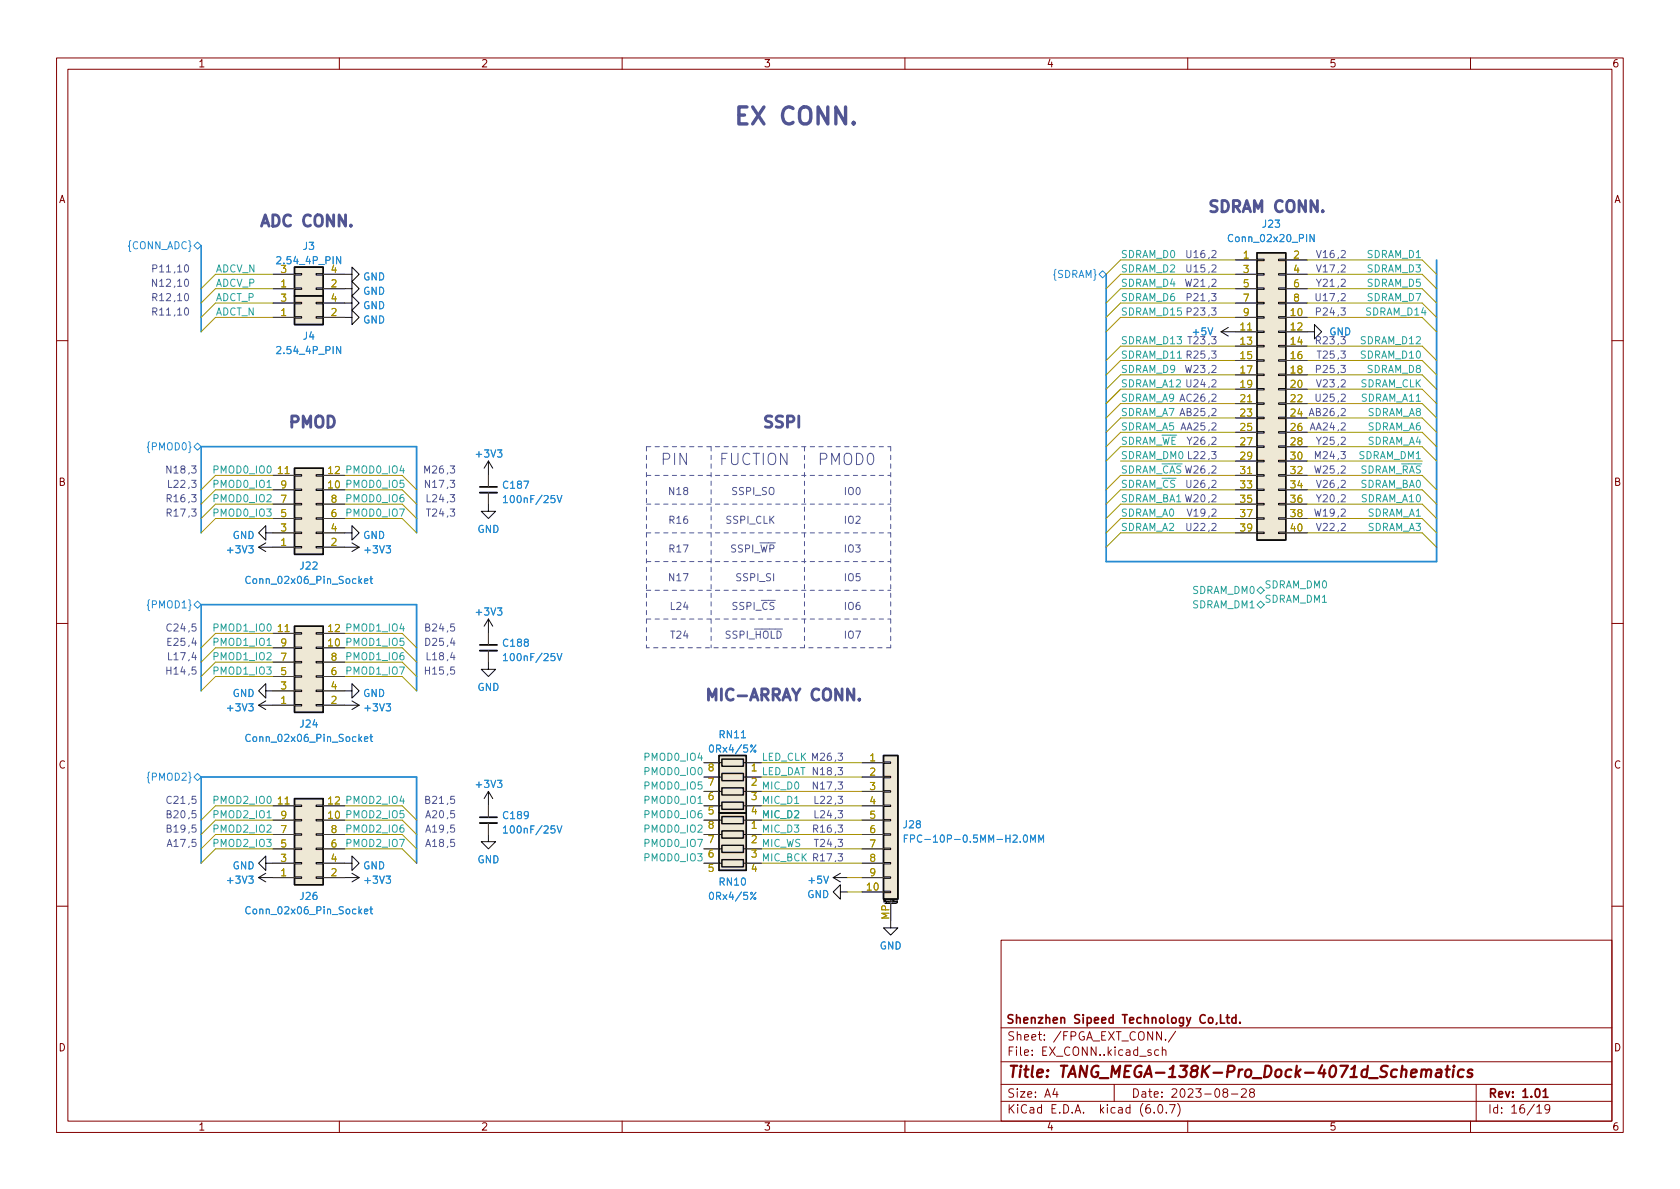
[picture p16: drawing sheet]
<svg xmlns="http://www.w3.org/2000/svg" width="297mm" height="210mm" viewBox="0 0 297 210" stroke-linecap="round" stroke-linejoin="round" font-family="sans-serif">
<defs><g id="words">
<text font-size="4.2" fill="#515593" x="129.5" y="22.1">EX CONN.</text>
<g font-size="2.8" fill="#515593">
<text x="45.7" y="40.1">ADC CONN.</text>
<text x="213.4" y="37.5">SDRAM CONN.</text>
<text x="50.8" y="75.6">PMOD</text>
<text x="134.6" y="75.6">SSPI</text>
<text x="117.3" y="82.2">PIN</text>
<text x="127.3" y="82.2">FUCTION</text>
<text x="145" y="82.2">PMOD0</text>
<text x="124.5" y="123.9">MIC-ARRAY CONN.</text>
</g>
<text font-size="2.8" fill="#840000" x="178" y="190.6">Title: TANG_MEGA-138K-Pro_Dock-4071d_Schematics</text>
<g font-size="2.1" fill="#840000">
<text x="177.8" y="181">Shenzhen Sipeed Technology Co,Ltd.</text>
<text x="178" y="184">Sheet: /FPGA_EXT_CONN./</text>
<text x="178" y="186.7">File: EX_CONN..kicad_sch</text>
<text x="178" y="196.9">KiCad E.D.A. kicad (6.0.7)</text>
<text x="178" y="194.1">Size: A4</text>
<text x="200" y="194.1">Date: 2023-08-28</text>
<text x="263" y="194.1">Rev: 1.01</text>
<text x="263" y="196.9">Id: 16/19</text>
</g>
<g font-size="1.8" fill="#840000">
<text x="35" y="11.9">1</text>
<text x="85" y="11.9">2</text>
<text x="135" y="11.9">3</text>
<text x="185" y="11.9">4</text>
<text x="235" y="11.9">5</text>
<text x="285" y="11.9">6</text>
<text x="10.3" y="35.9">A</text>
<text x="285.3" y="35.9">A</text>
<text x="10.3" y="85.9">B</text>
<text x="285.3" y="85.9">B</text>
<text x="10.3" y="135.9">C</text>
<text x="285.3" y="135.9">C</text>
<text x="10.3" y="185.9">D</text>
<text x="285.3" y="185.9">D</text>
<text x="35" y="199.9">1</text>
<text x="85" y="199.9">2</text>
<text x="135" y="199.9">3</text>
<text x="185" y="199.9">4</text>
<text x="235" y="199.9">5</text>
<text x="285" y="199.9">6</text>
</g>
<g font-size="1.8" fill="#268bd2">
<text x="223.3" y="40.3">J23</text>
<text x="22.7" y="44.1">{CONN_ADC}</text>
<text x="49.3" y="46.7">2.54_4P_PIN</text>
<text x="53.6" y="44.2">J3</text>
<text x="217.6" y="42.8">Conn_02x20_PIN</text>
<text x="64.2" y="49.6">GND</text>
<text x="64.2" y="52.1">GND</text>
<text x="186.3" y="49.1">{SDRAM}</text>
<text x="64.2" y="54.7">GND</text>
<text x="64.2" y="57.2">GND</text>
<text x="211" y="59.3">+5V</text>
<text x="235" y="59.3">GND</text>
<text x="49.3" y="62.6">2.54_4P_PIN</text>
<text x="53.6" y="60.1">J4</text>
<text x="26.4" y="79.6">{PMOD0}</text>
<text x="84.3" y="80.9">+3V3</text>
<text x="89.1" y="86.4">C187</text>
<text x="89.7" y="89">100nF/25V</text>
<text x="41.1" y="95.3">GND</text>
<text x="64.2" y="95.3">GND</text>
<text x="84.4" y="94.2">GND</text>
<text x="40.4" y="97.8">+3V3</text>
<text x="53.1" y="100.7">J22</text>
<text x="64.7" y="97.8">+3V3</text>
<text x="26.4" y="107.6">{PMOD1}</text>
<text x="44.1" y="103.2">Conn_02x06_Pin_Socket</text>
<text x="84.3" y="108.8">+3V3</text>
<text x="89.1" y="114.4">C188</text>
<text x="89.7" y="116.9">100nF/25V</text>
<text x="40.4" y="125.8">+3V3</text>
<text x="41.1" y="123.2">GND</text>
<text x="64.2" y="123.2">GND</text>
<text x="64.7" y="125.8">+3V3</text>
<text x="84.4" y="122.2">GND</text>
<text x="44.1" y="131.2">Conn_02x06_Pin_Socket</text>
<text x="53.1" y="128.6">J24</text>
<text x="127.3" y="130.5">RN11</text>
<text x="125.9" y="133.1">0Rx4/5%</text>
<text x="26.4" y="138">{PMOD2}</text>
<text x="84.3" y="139.3">+3V3</text>
<text x="89.1" y="144.8">C189</text>
<text x="89.7" y="147.4">100nF/25V</text>
<text x="159.8" y="146.5">J28</text>
<text x="161.9" y="149">FPC-10P-0.5MM-H2.0MM</text>
<text x="41.1" y="153.7">GND</text>
<text x="64.2" y="153.7">GND</text>
<text x="84.4" y="152.6">GND</text>
<text x="40.4" y="156.3">+3V3</text>
<text x="44.1" y="161.7">Conn_02x06_Pin_Socket</text>
<text x="53.1" y="159.1">J26</text>
<text x="64.7" y="156.3">+3V3</text>
<text x="125.9" y="159.1">0Rx4/5%</text>
<text x="127.3" y="156.6">RN10</text>
<text x="142.7" y="158.8">GND</text>
<text x="143.1" y="156.3">+5V</text>
<text x="155.5" y="167.9">GND</text>
</g>
<g font-size="1.8" fill="#2aa198">
<text x="198.1" y="45.6">SDRAM_D0</text>
<text x="241.7" y="45.6">SDRAM_D1</text>
<text x="38.1" y="50.7">ADCV_P</text>
<text x="38.1" y="48.2">ADCV_N</text>
<text x="38.1" y="53.2">ADCT_P</text>
<text x="198.1" y="53.2">SDRAM_D6</text>
<text x="198.1" y="48.2">SDRAM_D2</text>
<text x="198.1" y="50.7">SDRAM_D4</text>
<text x="241.7" y="53.2">SDRAM_D7</text>
<text x="241.7" y="48.2">SDRAM_D3</text>
<text x="241.7" y="50.7">SDRAM_D5</text>
<text x="38.1" y="55.8">ADCT_N</text>
<text x="198.1" y="55.8">SDRAM_D15</text>
<text x="241.3" y="55.8">SDRAM_D14</text>
<text x="198.1" y="60.9">SDRAM_D13</text>
<text x="198.1" y="63.4">SDRAM_D11</text>
<text x="198.1" y="65.9">SDRAM_D9</text>
<text x="240.7" y="60.9">SDRAM_D12</text>
<text x="240.7" y="63.4">SDRAM_D10</text>
<text x="241.7" y="65.9">SDRAM_D8</text>
<text x="198.1" y="68.5">SDRAM_A12</text>
<text x="240.4" y="68.5">SDRAM_CLK</text>
<text x="240.7" y="71">SDRAM_A11</text>
<text x="241.7" y="76.1">SDRAM_A6</text>
<text x="241.7" y="73.6">SDRAM_A8</text>
<text x="38.1" y="83.7">PMOD0_IO0</text>
<text x="58.1" y="83.8">12 PMOD0_IO4</text>
<text x="198.1" y="83.7">SDRAM_~{CAS}</text>
<text x="240.3" y="81.2">SDRAM_DM1</text>
<text x="241.7" y="78.6">SDRAM_A4</text>
<text x="38.1" y="86.3">PMOD0_IO1</text>
<text x="38.1" y="88.8">PMOD0_IO2</text>
<text x="58.1" y="86.4">10 PMOD0_IO5</text>
<text x="61" y="88.8">PMOD0_IO6</text>
<text x="240.5" y="86.3">SDRAM_BA0</text>
<text x="240.7" y="88.8">SDRAM_A10</text>
<text x="38.1" y="91.3">PMOD0_IO3</text>
<text x="61" y="91.3">PMOD0_IO7</text>
<text x="198.1" y="91.3">SDRAM_A0</text>
<text x="198.1" y="93.9">SDRAM_A2</text>
<text x="241.7" y="93.9">SDRAM_A3</text>
<text x="241.7" y="91.3">SDRAM_A1</text>
<text x="210.9" y="105">SDRAM_DM0</text>
<text x="210.9" y="107.6">SDRAM_DM1</text>
<text x="223.5" y="106.6">SDRAM_DM1</text>
<text x="223.5" y="104">SDRAM_DM0</text>
<text x="38.1" y="111.7">PMOD1_IO0</text>
<text x="58.1" y="111.8">12 PMOD1_IO4</text>
<text x="38.1" y="114.2">PMOD1_IO1</text>
<text x="38.1" y="116.7">PMOD1_IO2</text>
<text x="38.1" y="119.3">PMOD1_IO3</text>
<text x="58.1" y="114.3">10 PMOD1_IO5</text>
<text x="61" y="119.3">PMOD1_IO7</text>
<text x="61" y="116.7">PMOD1_IO6</text>
<text x="114.3" y="137.1">PMOD0_IO0</text>
<text x="114.3" y="134.5">PMOD0_IO4</text>
<text x="134.6" y="137.1">LED_DAT</text>
<text x="134.6" y="134.5">LED_CLK</text>
<text x="38.1" y="142.1">PMOD2_IO0</text>
<text x="58.1" y="142.2">12 PMOD2_IO4</text>
<text x="114.3" y="142.1">PMOD0_IO1</text>
<text x="114.3" y="139.6">PMOD0_IO5</text>
<text x="134.6" y="142.1">MIC_D1</text>
<text x="134.6" y="139.6">MIC_D0</text>
<text x="38.1" y="147.2">PMOD2_IO2</text>
<text x="38.1" y="144.7">PMOD2_IO1</text>
<text x="38.1" y="149.8">PMOD2_IO3</text>
<text x="58.1" y="144.8">10 PMOD2_IO5</text>
<text x="61" y="147.2">PMOD2_IO6</text>
<text x="61" y="149.8">PMOD2_IO7</text>
<text x="114.3" y="149.8">PMOD0_IO7</text>
<text x="114.3" y="144.7">PMOD0_IO6</text>
<text x="114.3" y="147.2">PMOD0_IO2</text>
<text x="134.6" y="144.7">MIC_D2</text>
<text x="134.6" y="147.2">MIC_D3</text>
<text x="134.6" y="149.8">MIC_WS</text>
<text x="114.3" y="152.3">PMOD0_IO3</text>
<text x="134.6" y="152.3">MIC_BCK</text>
</g>
<g font-size="1.8" fill="#515593">
<text x="210.1" y="45.6">U16,2</text>
<text x="233.1" y="45.6">V16,2</text>
<text x="27.2" y="53.2">R12,10</text>
<text x="27.2" y="50.7">N12,10</text>
<text x="27.3" y="48.2">P11,10</text>
<text x="209.7" y="50.7">W21,2</text>
<text x="210.1" y="48.2">U15,2</text>
<text x="210.2" y="53.2">P21,3</text>
<text x="233" y="53.2">U17,2</text>
<text x="233.1" y="48.2">V17,2</text>
<text x="233.1" y="50.7">Y21,2</text>
<text x="27.2" y="55.8">R11,10</text>
<text x="210.2" y="55.8">P23,3</text>
<text x="233.1" y="55.8">P24,3</text>
<text x="209.7" y="65.9">W23,2</text>
<text x="210.1" y="63.4">R25,3</text>
<text x="210.3" y="60.9">T23,3</text>
<text x="233" y="60.9">R23,3</text>
<text x="233.1" y="65.9">P25,3</text>
<text x="233.2" y="63.4">T25,3</text>
<text x="198.1" y="71">SDRAM_A9 AC26,2</text>
<text x="210.1" y="68.5">U24,2</text>
<text x="233" y="71">U25,2</text>
<text x="233.1" y="68.5">V23,2</text>
<text x="198.1" y="73.6">SDRAM_A7 AB25,2</text>
<text x="198.1" y="76.1">SDRAM_A5 AA25,2</text>
<text x="231.7" y="76.1">AA24,2</text>
<text x="231.7" y="73.6">AB26,2</text>
<text x="29.8" y="83.7">N18,3</text>
<text x="75.3" y="83.7">M26,3</text>
<text x="198.1" y="81.2">SDRAM_DM0 L22,3</text>
<text x="198.1" y="78.6">SDRAM_~{WE}Y26,2</text>
<text x="209.7" y="83.7">W26,2</text>
<text x="232.6" y="83.7">W25,2 SDRAM_~{RAS}</text>
<text x="232.8" y="81.2">M24,3</text>
<text x="233.1" y="78.6">Y25,2</text>
<text x="29.8" y="88.8">R16,3</text>
<text x="30" y="86.3">L22,3</text>
<text x="75.5" y="86.3">N17,3</text>
<text x="75.7" y="88.8">L24,3</text>
<text x="118.7" y="87.5">N18</text>
<text x="129.6" y="87.5">SSPI_SO</text>
<text x="149.5" y="87.5">IO0</text>
<text x="198.1" y="86.3">SDRAM_~{CS}U26,2</text>
<text x="198.1" y="88.8">SDRAM_BA1 W20,2</text>
<text x="233.1" y="88.8">Y20,2</text>
<text x="233.1" y="86.3">V26,2</text>
<text x="29.8" y="91.3">R17,3</text>
<text x="75.7" y="91.3">T24,3</text>
<text x="118.7" y="92.6">R16</text>
<text x="128.5" y="92.6">SSPI_CLK</text>
<text x="149.5" y="92.6">IO2</text>
<text x="210.1" y="93.9">U22,2</text>
<text x="210.2" y="91.3">V19,2</text>
<text x="232.6" y="91.3">W19,2</text>
<text x="233.1" y="93.9">V22,2</text>
<text x="118.7" y="97.7">R17</text>
<text x="127.9" y="97.7">SSPI_~{WP}</text>
<text x="149.5" y="97.7">IO3</text>
<text x="118.7" y="102.8">N17</text>
<text x="118.9" y="107.8">L24</text>
<text x="128.3" y="107.8">SSPI_~{CS}</text>
<text x="130.5" y="102.8">SSPI_SI</text>
<text x="149.5" y="102.8">IO5</text>
<text x="149.5" y="107.8">IO6</text>
<text x="29.8" y="111.7">C24,5</text>
<text x="75.5" y="111.7">B24,5</text>
<text x="118.9" y="112.9">T24</text>
<text x="127" y="112.9">SSPI_~{HOLD}</text>
<text x="149.5" y="112.9">IO7</text>
<text x="29.8" y="119.3">H14,5</text>
<text x="29.9" y="114.2">E25,4</text>
<text x="30" y="116.7">L17,4</text>
<text x="75.5" y="119.3">H15,5</text>
<text x="75.5" y="114.2">D25,4</text>
<text x="75.7" y="116.7">L18,4</text>
<text x="143.9" y="134.5">M26,3</text>
<text x="144.1" y="137.1">N18,3</text>
<text x="29.8" y="142.1">C21,5</text>
<text x="75.5" y="142.1">B21,5</text>
<text x="144.1" y="139.6">N17,3</text>
<text x="144.3" y="142.1">L22,3</text>
<text x="29.8" y="149.8">A17,5</text>
<text x="29.8" y="147.2">B19,5</text>
<text x="29.8" y="144.7">B20,5</text>
<text x="75.5" y="144.7">A20,5</text>
<text x="75.5" y="149.8">A18,5</text>
<text x="75.5" y="147.2">A19,5</text>
<text x="144.1" y="147.2">R16,3</text>
<text x="144.3" y="149.8">T24,3</text>
<text x="144.3" y="144.7">L24,3</text>
<text x="144.1" y="152.3">R17,3</text>
</g>
<g font-size="1.8" fill="#b58900">
<text x="219.9" y="45.7">1</text>
<text x="228.7" y="45.7">2</text>
<text x="49.7" y="50.8">1</text>
<text x="49.7" y="48.3">3</text>
<text x="49.7" y="53.3">3</text>
<text x="58.6" y="50.8">2</text>
<text x="58.6" y="48.3">4</text>
<text x="58.6" y="53.3">4</text>
<text x="219.9" y="48.3">3</text>
<text x="219.9" y="50.8">5</text>
<text x="219.9" y="53.3">7</text>
<text x="228.7" y="48.3">4</text>
<text x="228.7" y="50.8">6</text>
<text x="228.7" y="53.3">8</text>
<text x="49.7" y="55.9">1</text>
<text x="58.6" y="55.9">2</text>
<text x="219.4" y="58.4">11</text>
<text x="219.9" y="55.9">9</text>
<text x="228.3" y="55.9">10</text>
<text x="228.3" y="58.4">12</text>
<text x="219.4" y="61">13</text>
<text x="219.4" y="63.5">15</text>
<text x="228.3" y="61">14</text>
<text x="228.3" y="63.5">16</text>
<text x="219.4" y="66">17</text>
<text x="219.4" y="68.6">19</text>
<text x="219.4" y="71.1">21</text>
<text x="228.3" y="66">18</text>
<text x="228.3" y="68.6">20</text>
<text x="228.3" y="71.1">22</text>
<text x="219.4" y="73.7">23</text>
<text x="219.4" y="76.2">25</text>
<text x="228.3" y="73.7">24</text>
<text x="228.3" y="76.2">26</text>
<text x="49.2" y="83.8">11</text>
<text x="58.1" y="83.8">12</text>
<text x="219.4" y="78.7">27</text>
<text x="219.4" y="81.3">29</text>
<text x="219.4" y="83.8">31</text>
<text x="228.3" y="78.7">28</text>
<text x="228.3" y="81.3">30</text>
<text x="228.3" y="83.8">32</text>
<text x="49.7" y="88.9">7</text>
<text x="49.7" y="86.4">9</text>
<text x="58.1" y="86.4">10</text>
<text x="58.6" y="88.9">8</text>
<text x="219.4" y="86.4">33</text>
<text x="219.4" y="88.9">35</text>
<text x="228.3" y="86.4">34</text>
<text x="228.3" y="88.9">36</text>
<text x="49.7" y="94">3</text>
<text x="49.7" y="91.4">5</text>
<text x="58.6" y="94">4</text>
<text x="58.6" y="91.4">6</text>
<text x="219.4" y="91.4">37</text>
<text x="219.4" y="94">39</text>
<text x="228.3" y="91.4">38</text>
<text x="228.3" y="94">40</text>
<text x="49.7" y="96.5">1</text>
<text x="58.6" y="96.5">2</text>
<text x="49.2" y="111.8">11</text>
<text x="58.1" y="111.8">12</text>
<text x="49.7" y="119.4">5</text>
<text x="49.7" y="116.8">7</text>
<text x="49.7" y="114.3">9</text>
<text x="58.1" y="114.3">10</text>
<text x="58.6" y="119.4">6</text>
<text x="58.6" y="116.8">8</text>
<text x="49.7" y="124.5">1</text>
<text x="49.7" y="121.9">3</text>
<text x="58.6" y="124.5">2</text>
<text x="58.6" y="121.9">4</text>
<text x="125.2" y="136.4">8</text>
<text x="132.9" y="136.4">1</text>
<text x="153.8" y="134.6">1</text>
<text x="153.8" y="137.2">2</text>
<text x="49.2" y="142.2">11</text>
<text x="58.1" y="142.2">12</text>
<text x="125.2" y="141.5">6</text>
<text x="125.2" y="138.9">7</text>
<text x="132.9" y="138.9">2</text>
<text x="132.9" y="141.5">3</text>
<text x="153.8" y="139.7">3</text>
<text x="153.8" y="142.2">4</text>
<text x="49.7" y="149.9">5</text>
<text x="49.7" y="147.3">7</text>
<text x="49.7" y="144.8">9</text>
<text x="58.1" y="144.8">10</text>
<text x="58.6" y="149.9">6</text>
<text x="58.6" y="147.3">8</text>
<text x="125.2" y="149.1">7</text>
<text x="125.2" y="146.6">8</text>
<text x="125.2" y="144">5</text>
<text x="132.9" y="146.6">1</text>
<text x="132.9" y="149.1">2</text>
<text x="132.9" y="144">4</text>
<text x="153.8" y="144.8">5</text>
<text x="153.8" y="147.3">6</text>
<text x="153.8" y="149.9">7</text>
<text x="49.7" y="154.9">1</text>
<text x="49.7" y="152.4">3</text>
<text x="58.6" y="154.9">2</text>
<text x="58.6" y="152.4">4</text>
<text x="125.2" y="154.2">5</text>
<text x="125.2" y="151.6">6</text>
<text x="132.9" y="151.6">3</text>
<text x="132.9" y="154.2">4</text>
<text x="153.8" y="152.4">8</text>
<text x="153.8" y="154.9">9</text>
<text x="153.3" y="157.5">10</text>
<text x="157.2" y="162.6" transform="rotate(-90 157.2 162.6)">MP</text>
</g>
<text font-size=".5" fill="#0a0a0a" x="156.3" y="159.6">Mounting</text>
</g></defs>
<g fill="none" stroke="#840000" stroke-width=".18">
<path d="M10 10.2h277v190.1h-277zM12 12.2h273v186.1h-273zM60 10.2v2M110 10.2v2M160 10.2v2M210 10.2v2M260 10.2v2M10 60.2h2M285 60.2h2M10 110.2h2M285 110.2h2M10 160.2h2"/>
<path d="M177 166.3h108v32h-108zM285 160.2h2M60 198.3v2M110 198.3v2M160 198.3v2M177 194.8h108M177 191.8h108M177 187.8h108M177 181.8h108M186.5 192.5l-.4 1h1M186.9 193v1M197 191.8v3"/>
<path d="M204.1 196.7v.1M204.9 185.7l-.5-.1-.3 .3v.4l.2 .3h.6M204.9 195.4l.2-.1a.81 .81 0 0 1 .6 .7 .81 .81 0 0 1-.3 .8h-.2a.81 .81 0 0 1-.6-.6 .81 .81 0 0 1 .3-.8zM205.4 182.4v1.5l-.9-1.5v1.5M205.5 185.8l.2-.2 .4 .1v.9M205.5 185.1v1.5M206.1 183.8v.1M206.2 196.7v.1M206.8 195.3h1l-.7 1.5M207.9 182.4l-1.3 1.9M208.2 195.1a1.72 1.72 0 0 1 0 2.3M210 198.3v2"/>
<path d="M216.5 193.2l-.3-.3 .1-.2 .2-.2 .4 .1 .2 .2-.1 .2-.6 .2-.2 .3 .1 .4 .2 .1h.4l.2-.3v-.2l-.3-.3M217.7 193.5h1.2M219.5 192.7l.6-.2 .2 .2 .1 .3-1 1h1M221.2 193.2l-.3-.3 .1-.2 .2-.2 .4 .1 .2 .2-.1 .2-.6 .2-.2 .3 .1 .4 .2 .1h.3l.3-.3-.1-.4-.2-.1M260 198.3v2M261 191.8v6.5M271.7 195.8l.5-.5v1.5M271.7 196.8h.9M274 196l-.3 .3-.4-.1-.2-.2 .2-.6 .4-.1 .2 .2a.99 .99 0 0 1-.3 1.3h-.3"/>
</g>
<path d="M215.8 179.4v1.5h.7M216.8 179.9h.6M217 179.4v1.3l.4 .2M218.5 179.4v1.5M218.5 180l-.4-.1-.3 .3v.4l.1 .3h.6M219.2 180.8v.1M272.8 193l.5-.5v1.5M272.8 194h.9" fill="none" stroke="#840000" stroke-width=".3"/>
<path d="M251.4 189.3a.49 .49 0 0 1 .8 .1l-.1 1.1M252.2 189.4a.5 .5 0 0 1 .8-.2l-.1 1.3M254 189.2l.2-.1 .6 .1-.1 1.3M254.9 189.6l-.7 .1a.4 .4 0 0 0-.4 .3 .4 .4 0 0 0 .3 .5l.7-.1M255.6 189.1h.7M256 188.5l-.3 1.7 .1 .2 .4 .1M257 189.1l-.2 1.4M257.1 188.5l-.1 .1 .1 .1 .1-.1-.1-.1v.2M258.8 189.2a.66 .66 0 0 0-1 .3l-.1 .6 .2 .3 .2 .1 .6-.1M260.3 189.2a.49 .49 0 0 0-.8 .3l.3 .3 .5 .1v.2l-.1 .3-.2 .1-.6-.1" fill="none" stroke="#840000" stroke-width=".4"/>
<g fill="none" stroke="#0a0a0a" stroke-width=".18">
<path d="M52.1 48.4h1.2v.2h-1.2zM52.1 50.9h1.2v.3h-1.2zM52.1 53.5h1.2v.2h-1.2zM52.1 56h1.2v.3h-1.2zM55.9 48.4h1.2v.2h-1.2zM55.9 50.9h1.2v.3h-1.2zM55.9 53.5h1.2v.2h-1.2zM55.9 56h1.2v.3h-1.2zM61 48.5h1.2v1.3l1.3-1.3-1.3-1.3v1.3M61 51h1.2v1.3l1.3-1.3-1.3-1.2v1.2M61 53.6h1.2v1.3l1.3-1.3-1.3-1.3v1.3M61 56.1h1.2v1.3l1.3-1.3-1.3-1.2v1.2"/>
<path d="M215.9 58.7l1.3 .7M215.9 58.7h2.5M217.2 57.9l-1.3 .8M222.2 58.5h1.3v.3h-1.3zM222.2 56h1.3v.3h-1.3zM222.2 53.5h1.3v.2h-1.3zM222.2 50.9h1.3v.3h-1.3zM222.2 48.4h1.3v.2h-1.3zM222.2 45.8h1.3v.3h-1.3zM226.1 58.5h1.2v.3h-1.2zM226.1 56h1.2v.3h-1.2zM226.1 53.5h1.2v.2h-1.2z"/>
<path d="M226.1 50.9h1.2v.3h-1.2zM226.1 48.4h1.2v.2h-1.2zM226.1 45.8h1.2v.3h-1.2zM231.1 58.7h1.3v1.2l1.3-1.2-1.3-1.3v1.3M222.2 78.9h1.3v.2h-1.3zM222.2 76.3h1.3v.3h-1.3zM222.2 73.8h1.3v.2h-1.3zM222.2 71.2h1.3v.3h-1.3zM222.2 68.7h1.3v.3h-1.3zM222.2 66.2h1.3v.2h-1.3zM222.2 63.6h1.3v.3h-1.3zM222.2 61.1h1.3v.2h-1.3z"/>
<path d="M226.1 78.9h1.2v.2h-1.2zM226.1 76.3h1.2v.3h-1.2zM226.1 73.8h1.2v.2h-1.2zM226.1 71.2h1.2v.3h-1.2zM226.1 68.7h1.2v.3h-1.2zM226.1 66.2h1.2v.2h-1.2zM226.1 63.6h1.2v.3h-1.2zM226.1 61.1h1.2v.2h-1.2zM45.7 96.8h2.6M45.7 96.8l1.3 .7M47 94.2v1.3l-1.3-1.3 1.3-1.2v1.2h1.3M47 96l-1.3 .8"/>
<path d="M52.1 83.9h1.2v.3h-1.2zM52.1 86.5h1.2v.2h-1.2zM52.1 89h1.2v.3h-1.2zM52.1 91.6h1.2v.2h-1.2zM52.1 94.1h1.2v.3h-1.2zM52.1 96.6h1.2v.3h-1.2zM55.9 83.9h1.2v.3h-1.2zM55.9 86.5h1.2v.2h-1.2zM55.9 89h1.2v.3h-1.2zM55.9 91.6h1.2v.2h-1.2zM55.9 94.1h1.2v.3h-1.2zM55.9 96.6h1.2v.3h-1.2z"/>
<path d="M61 94.2h1.2v1.3l1.3-1.3-1.3-1.2v1.2M61 96.8h2.5M62.2 96l1.3 .8M63.5 96.8l-1.3 .7M86.4 89.1v1.3h-1.3l1.3 1.3 1.2-1.3h-1.2M86.4 81.5v2.6M86.4 81.5l-.8 1.3M86.4 81.5l.7 1.3M222.2 94.1h1.3v.3h-1.3zM222.2 91.6h1.3v.2h-1.3zM222.2 89h1.3v.3h-1.3zM222.2 86.5h1.3v.2h-1.3z"/>
<path d="M222.2 83.9h1.3v.3h-1.3zM222.2 81.4h1.3v.3h-1.3zM226.1 94.1h1.2v.3h-1.2zM226.1 91.6h1.2v.2h-1.2zM226.1 89h1.2v.3h-1.2zM226.1 86.5h1.2v.2h-1.2zM226.1 83.9h1.2v.3h-1.2zM226.1 81.4h1.2v.3h-1.2zM52.1 111.9h1.2v.2h-1.2zM52.1 114.4h1.2v.3h-1.2zM52.1 117h1.2v.2h-1.2zM52.1 119.5h1.2v.3h-1.2z"/>
<path d="M55.9 111.9h1.2v.2h-1.2zM55.9 114.4h1.2v.3h-1.2zM55.9 117h1.2v.2h-1.2zM55.9 119.5h1.2v.3h-1.2zM86.4 117.1v1.3h-1.3l1.3 1.2 1.2-1.2h-1.2M86.4 109.5l-.8 1.2M86.4 109.5v2.5M86.4 109.5l.7 1.2M45.7 124.7h2.6M45.7 124.7l1.3 .8M47 122.2v1.2l-1.3-1.2 1.3-1.3v1.3h1.3M47 123.9l-1.3 .8"/>
<path d="M52.1 122h1.2v.3h-1.2zM52.1 124.6h1.2v.2h-1.2zM55.9 122h1.2v.3h-1.2zM55.9 124.6h1.2v.2h-1.2zM61 122.2h1.2v1.2l1.3-1.2-1.3-1.3v1.3M61 124.7h2.5M62.2 123.9l1.3 .8M63.5 124.7l-1.3 .8M86.4 139.9v2.6M86.4 139.9l-.8 1.3M86.4 139.9l.7 1.3M127 134.9h.6"/>
<path d="M127 137.4h.6M127 139.9h.6M131.4 134.9h.7M131.4 137.4h.7M131.4 139.9h.7M156.2 139.8h1.3v.3h-1.3zM156.2 137.3h1.3v.2h-1.3zM156.2 134.7h1.3v.3h-1.3zM45.7 155.2h2.6M45.7 155.2l1.3 .8M47 152.6v1.3l-1.3-1.3 1.3-1.2v1.2h1.3M47 154.4l-1.3 .8"/>
<path d="M52.1 142.4h1.2v.2h-1.2zM52.1 144.9h1.2v.3h-1.2zM52.1 147.4h1.2v.3h-1.2zM52.1 150h1.2v.2h-1.2zM52.1 152.5h1.2v.3h-1.2zM52.1 155.1h1.2v.2h-1.2zM55.9 142.4h1.2v.2h-1.2zM55.9 144.9h1.2v.3h-1.2zM55.9 147.4h1.2v.3h-1.2zM55.9 150h1.2v.2h-1.2zM55.9 152.5h1.2v.3h-1.2zM55.9 155.1h1.2v.2h-1.2z"/>
<path d="M61 152.6h1.2v1.3l1.3-1.3-1.3-1.2v1.2M61 155.2h2.5M62.2 154.4l1.3 .8M63.5 155.2l-1.3 .8M86.4 147.6v1.2h-1.3l1.3 1.3 1.2-1.3h-1.2M127 145h.6M127 147.6h.6M127 150.1h.6M127 152.6h.6M127 142.5h.6M131.4 145h.7M131.4 147.6h.7"/>
<path d="M131.4 150.1h.7M131.4 152.6h.7M131.4 142.5h.7M147.3 155.2h2.6M147.3 155.2l1.3 .8M148.6 157.7v1.3l-1.3-1.3 1.3-1.2v1.2h1.3M148.6 154.4l-1.3 .8M156.2 157.6h1.3v.3h-1.3zM156.2 155.1h1.3v.2h-1.3zM156.2 152.5h1.3v.3h-1.3zM156.2 150h1.3v.2h-1.3zM156.2 147.4h1.3v.3h-1.3z"/>
<path d="M156.2 144.9h1.3v.3h-1.3zM156.2 142.4h1.3v.2h-1.3zM156.5 159.8h2M158.7 159.5h-.2v-.2h.2v.3l-.2 .1M157.5 162.8v1.3h-1.3l1.3 1.2 1.2-1.2h-1.2"/>
</g>
<g fill="#eee8d5" stroke="#eee8d5" stroke-width=".18">
<path d="M127.1 143.8h4.9v10.1h-4.9z"/>
<path d="M52.1 47.2h5v5.1h-5z"/>
<path d="M52.1 141.2h5v15.3h-5z"/>
<path d="M52.1 52.3h5v5.1h-5z"/>
<path d="M52.1 82.8h5v15.2h-5z"/>
<path d="M156.2 133.6h2.5v25.4h-2.5z"/>
<path d="M52.1 110.7h5v15.3h-5z"/>
<path d="M127.1 133.6h4.9v10.2h-4.9z"/>
<path d="M222.2 44.7h5.1v50.8h-5.1z"/>
</g>
<g fill="none" stroke="#0a0a0a" stroke-width=".25">
<path d="M52.1 47.2h5v5.1h-5zM52.1 52.3h5v5.1h-5zM222.2 44.7h5.1v50.8h-5.1zM52.1 82.8h5v15.2h-5zM52.1 110.7h5v15.3h-5zM127.1 133.6h4.9v10.2h-4.9zM127.6 134.2h3.8v1.3h-3.8zM127.6 136.8h3.8v1.2h-3.8zM127.6 139.3h3.8v1.3h-3.8zM156.2 133.6h2.5v25.4h-2.5zM52.1 141.2h5v15.3h-5zM127.1 143.8h4.9v10.1h-4.9z"/>
<path d="M127.6 144.4h3.8v1.3h-3.8zM127.6 146.9h3.8v1.3h-3.8zM127.6 149.5h3.8v1.2h-3.8zM127.6 152h3.8v1.3h-3.8zM127.6 141.9h3.8v1.2h-3.8z"/>
</g>
<g fill="none" stroke="#493f36" stroke-width=".18">
<path d="M48.3 51h3.8M48.3 48.5h3.8M48.3 56.1h3.8M48.3 53.6h3.8M57.1 51h3.9M57.1 48.5h3.9M57.1 56.1h3.9M57.1 53.6h3.9M218.4 51h3.8M218.4 48.5h3.8M218.4 56.1h3.8M218.4 53.6h3.8"/>
<path d="M218.4 46h3.8M218.4 58.7h3.8M227.3 51h3.8M227.3 48.5h3.8M227.3 56.1h3.8M227.3 53.6h3.8M227.3 46h3.8M227.3 58.7h3.8M218.4 61.2h3.8M218.4 63.7h3.8M218.4 66.3h3.8M218.4 68.8h3.8"/>
<path d="M218.4 71.4h3.8M218.4 73.9h3.8M218.4 76.4h3.8M218.4 79h3.8M227.3 61.2h3.8M227.3 63.7h3.8M227.3 66.3h3.8M227.3 68.8h3.8M227.3 71.4h3.8M227.3 73.9h3.8M227.3 76.4h3.8M227.3 79h3.8"/>
<path d="M48.3 96.8h3.8M48.3 86.6h3.8M48.3 84.1h3.8M48.3 94.2h3.8M48.3 91.7h3.8M48.3 89.1h3.8M57.1 96.8h3.9M57.1 86.6h3.9M57.1 84.1h3.9M57.1 94.2h3.9M57.1 91.7h3.9M57.1 89.1h3.9"/>
<path d="M86.4 84.1v2M86.4 87.1v2M218.4 86.6h3.8M218.4 84.1h3.8M218.4 94.2h3.8M218.4 91.7h3.8M218.4 89.1h3.8M218.4 81.5h3.8M227.3 86.6h3.8M227.3 84.1h3.8M227.3 94.2h3.8M227.3 91.7h3.8"/>
<path d="M227.3 89.1h3.8M227.3 81.5h3.8M48.3 114.5h3.8M48.3 112h3.8M48.3 119.6h3.8M48.3 117.1h3.8M57.1 114.5h3.9M57.1 112h3.9M57.1 119.6h3.9M57.1 117.1h3.9M86.4 112v2M86.4 115.1v2"/>
<path d="M48.3 124.7h3.8M48.3 122.2h3.8M57.1 124.7h3.9M57.1 122.2h3.9M124.5 134.9h2.5M124.5 137.4h2.5M124.5 139.9h2.5M132.1 134.9h2.5M132.1 137.4h2.5M132.1 139.9h2.5M152.4 134.9h3.8M152.4 137.4h3.8"/>
<path d="M152.4 139.9h3.8M48.3 145h3.8M48.3 147.6h3.8M48.3 150.1h3.8M48.3 152.6h3.8M48.3 155.2h3.8M48.3 142.5h3.8M57.1 145h3.9M57.1 147.6h3.9M57.1 150.1h3.9M57.1 152.6h3.9M57.1 155.2h3.9"/>
<path d="M57.1 142.5h3.9M86.4 142.5v2M86.4 145.5v2.1M124.5 145h2.5M124.5 147.6h2.5M124.5 150.1h2.5M124.5 152.6h2.5M124.5 142.5h2.5M132.1 145h2.5M132.1 147.6h2.5M132.1 150.1h2.5M132.1 152.6h2.5"/>
<path d="M132.1 142.5h2.5M152.4 145h3.8M152.4 147.6h3.8M152.4 150.1h3.8M152.4 152.6h3.8M152.4 155.2h3.8M152.4 142.5h3.8M152.4 157.7h3.8M157.5 159.8v3"/>
</g>
<g fill="none" stroke="#268bd2" stroke-width=".18">
<path d="M34.9 42.8l.7 .6-.7 .7-.6-.7zM194.3 48.5l.6-.6 .7 .6-.7 .6zM232.3 41.5v1.2l-.7-1.2v1.2M34.3 79l.6-.6 .7 .6-.7 .6zM89 88l.4-.4v1.3M89 88.9h.7M98.5 87.6l.4 1.3 .4-1.3M34.3 106.9l.6-.6 .7 .6-.7 .7zM44.2 102a.6 .6 0 0 0-.8 .5 .6 .6 0 0 0 .6 .7l.2-.1M64.4 102.8l.6-.2v-.2l-.4-.1-.2 .2 .1 .6h.5M65.4 102.3h.5M65.6 101.9v1.1l.3 .2"/>
<path d="M89 115.9l.4-.3v1.2M89 116.8h.7M98.5 115.6l.4 1.2 .4-1.2M34.3 137.4l.6-.6 .7 .6-.7 .6zM44.2 130a.6 .6 0 0 0-.8 .4 .6 .6 0 0 0 .6 .7l.2-.1M64.4 130.7l.6-.1v-.3h-.4l-.2 .2 .1 .6h.5M65.4 130.3h.5M65.6 129.9v1l.3 .2M133.7 131.7l-1 1.3M89 146.4l.4-.4v1.3M89 147.3h.7M98.5 146l.4 1.3 .4-1.3"/>
<path d="M133.7 157.8l-1 1.3M159.9 148.3h.4M160.5 147.7h-.6v1.2M161 148.3h.6l.1-.2-.1-.3-.6-.1v1.2M182.2 148.9v-1.2l.4 .9 .5-.9v1.2M183.7 148.9v-1.2l.4 .9 .4-.9v1.2M44.2 160.5a.6 .6 0 0 0-.8 .4 .6 .6 0 0 0 .6 .7l.2-.1M64.4 161.2l.6-.1v-.3h-.4l-.2 .1 .1 .6h.5M65.4 160.8h.5M65.6 160.3v1.1l.3 .2"/>
<circle cx="133.5" cy="132.8" r=".18"/>
<circle cx="133.5" cy="158.9" r=".18"/>
</g>
<path d="M84.8 87.1h3.1M84.8 115.1h3.1M84.8 145.5h3.1" fill="none" stroke="#0a0a0a" stroke-width=".33"/>
<path d="M84.8 86.1h3.1M84.8 114h3.1M84.8 144.5h3.1" fill="none" stroke="#0a0a0a" stroke-width=".3"/>
<path d="M222.2 104.4l.7-.6 .6 .6-.6 .6zM222.2 106.9l.7-.6 .6 .6-.6 .7z" fill="none" stroke="#2aa198" stroke-width=".18"/>
<path d="M151 121.8v2l-1.2-2v2M151.9 123.6l.1 .1-.1 .1-.1-.1 .1-.1v.2" fill="none" stroke="#515593" stroke-width=".5"/>
<path d="M150.9 21.6l.2 .2-.2 .1-.1-.1 .1-.2v.3" fill="none" stroke="#515593" stroke-width=".6"/>
<path d="M114.3 79v35.5M114.3 79h43.2M125.7 79v35.5M142.2 79v35.5M157.5 79v35.5M114.3 94.2h43.2M114.3 99.3h43.2M114.3 84.1h43.2M114.3 89.1h43.2M114.3 109.5h43.2M114.3 104.4h43.2M157.5 114.5h-43.2" fill="none" stroke="#515593" stroke-width=".18" stroke-dasharray=".8 .8"/>
<path d="M35.6 43.4v15.3M254 46v53.3h-58.4v-50.8M35.6 94.2v-15.2h38.1v15.2M35.6 122.2v-15.3h38.1v15.3M35.6 152.6v-15.2h38.1v15.2" fill="none" stroke="#268bd2" stroke-width=".3"/>
<g fill="none" stroke="#990" stroke-width=".18">
<path d="M48.3 56.1h-10.2l-2.5 2.6M48.3 48.5h-10.2l-2.5 2.5M48.3 53.6h-10.2l-2.5 2.5M48.3 51h-10.2l-2.5 2.6M218.4 56.1h-20.3l-2.5 2.6M218.4 46h-20.3l-2.5 2.5M218.4 48.5h-20.3l-2.5 2.5M218.4 53.6h-20.3l-2.5 2.5M218.4 51h-20.3l-2.5 2.6M231.1 56.1h20.4l2.5 2.6M231.1 46h20.4l2.5 2.5M231.1 48.5h20.4l2.5 2.5"/>
<path d="M231.1 53.6h20.4l2.5 2.5M231.1 51h20.4l2.5 2.6M218.4 79h-20.3l-2.5 2.5M218.4 63.7h-20.3l-2.5 2.6M218.4 71.4h-20.3l-2.5 2.5M218.4 61.2h-20.3l-2.5 2.5M218.4 68.8h-20.3l-2.5 2.6M218.4 66.3h-20.3l-2.5 2.5M218.4 76.4h-20.3l-2.5 2.6M218.4 73.9h-20.3l-2.5 2.5M231.1 79h20.4l2.5 2.5M231.1 63.7h20.4l2.5 2.6"/>
<path d="M231.1 71.4h20.4l2.5 2.5M231.1 61.2h20.4l2.5 2.5M231.1 68.8h20.4l2.5 2.6M231.1 66.3h20.4l2.5 2.5M231.1 76.4h20.4l2.5 2.6M231.1 73.9h20.4l2.5 2.5M48.3 84.1h-10.2l-2.5 2.5M48.3 89.1h-10.2l-2.5 2.6M48.3 86.6h-10.2l-2.5 2.5M48.3 91.7h-10.2l-2.5 2.5M61 84.1h10.1l2.6 2.5M61 89.1h10.1l2.6 2.6"/>
<path d="M61 86.6h10.1l2.6 2.5M61 91.7h10.1l2.6 2.5M198.1 81.5h20.3M218.4 84.1h-20.3l-2.5 2.5M218.4 89.1h-20.3l-2.5 2.6M218.4 86.6h-20.3l-2.5 2.5M218.4 91.7h-20.3l-2.5 2.5M218.4 94.2h-20.3l-2.5 2.6M231.1 84.1h20.4l2.5 2.5M231.1 89.1h20.4l2.5 2.6M231.1 81.5h20.4M231.1 86.6h20.4l2.5 2.5"/>
<path d="M231.1 91.7h20.4l2.5 2.5M231.1 94.2h20.4l2.5 2.6M48.3 112h-10.2l-2.5 2.5M48.3 119.6h-10.2l-2.5 2.6M48.3 117.1h-10.2l-2.5 2.5M48.3 114.5h-10.2l-2.5 2.6M61 112h10.1l2.6 2.5M61 119.6h10.1l2.6 2.6M61 117.1h10.1l2.6 2.5M61 114.5h10.1l2.6 2.6M134.6 137.4h17.8M134.6 139.9h17.8"/>
<path d="M134.6 134.9h17.8M48.3 150.1h-10.2l-2.5 2.5M48.3 147.6h-10.2l-2.5 2.5M48.3 142.5h-10.2l-2.5 2.5M48.3 145h-10.2l-2.5 2.6M61 150.1h10.1l2.6 2.5M61 147.6h10.1l2.6 2.5M61 142.5h10.1l2.6 2.5M61 145h10.1l2.6 2.6M134.6 150.1h17.8M134.6 147.6h17.8M134.6 142.5h17.8"/>
<path d="M134.6 145h17.8M134.6 152.6h17.8M149.9 155.2h2.5M149.9 157.7h2.5"/>
</g>
<use href="#words"/>
</svg>
